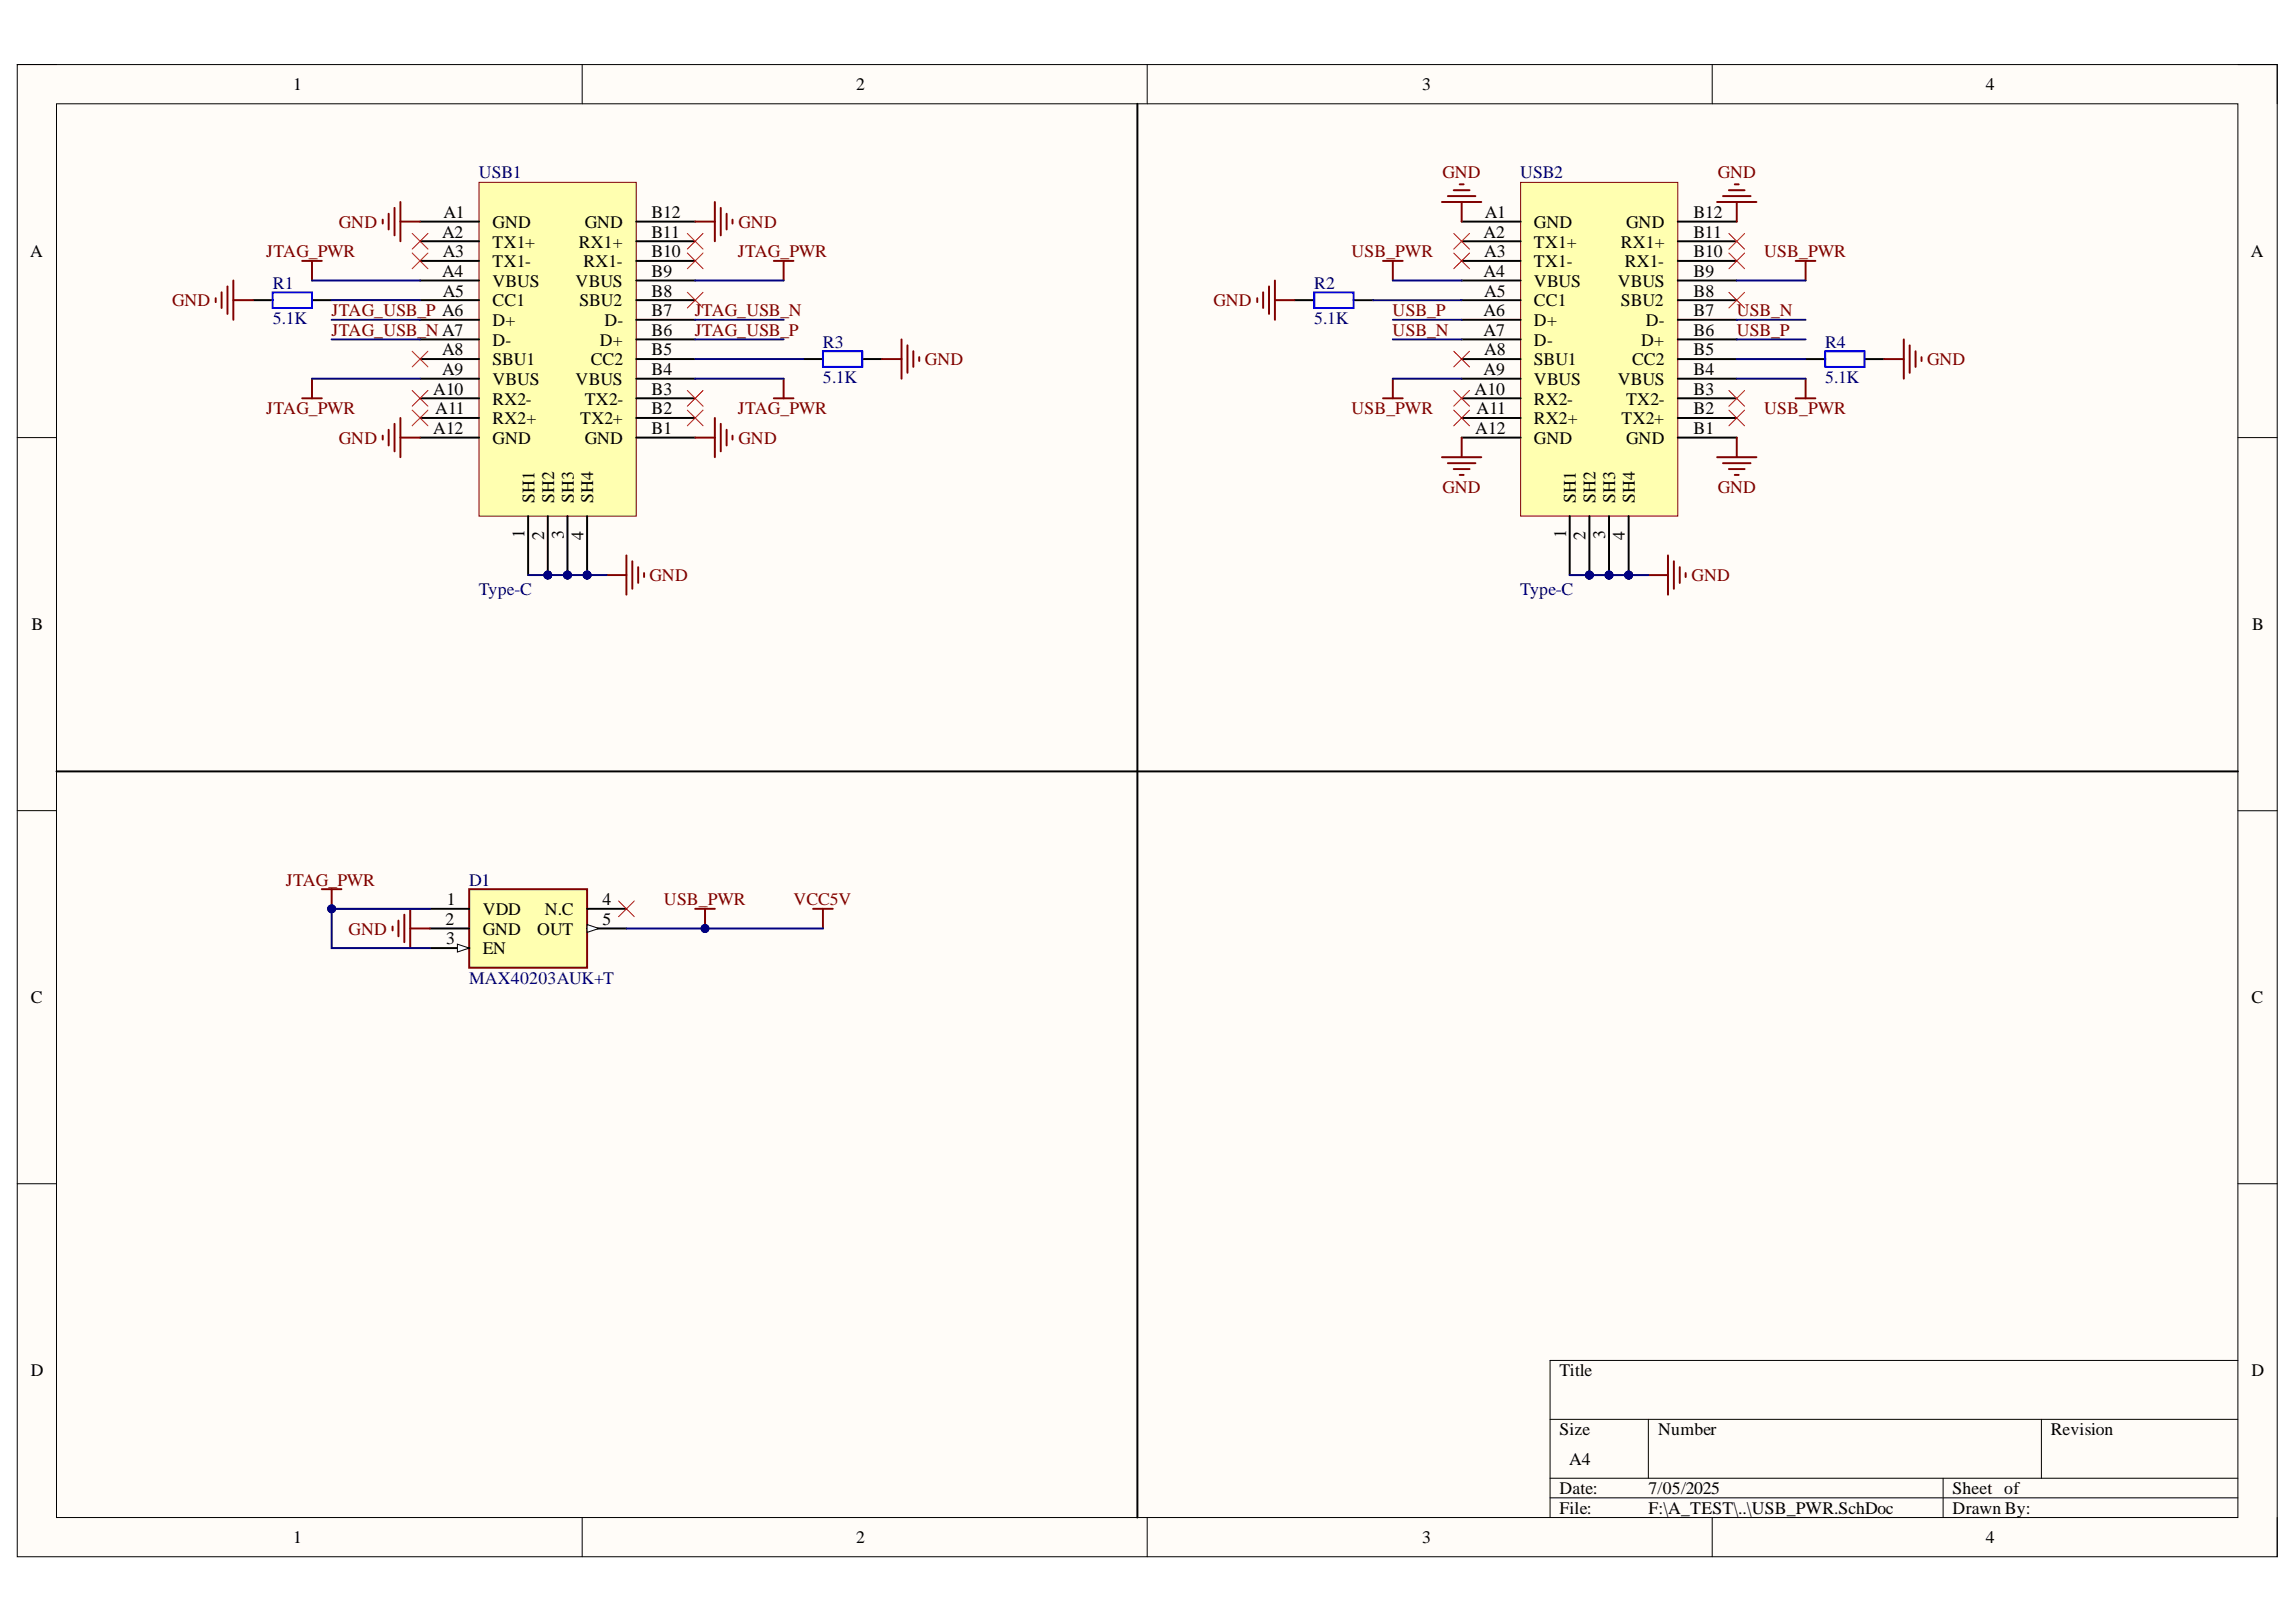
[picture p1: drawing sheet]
<svg xmlns="http://www.w3.org/2000/svg" width="297mm" height="210mm" viewBox="0 0 297 210" stroke-linecap="round" stroke-linejoin="round" font-family="sans-serif">
<defs><g id="words">
<g font-size="2.3">
<text x="37.9" y="11.7">1</text>
<text x="110.8" y="11.7">2</text>
<text x="184" y="11.7">3</text>
<text x="256.9" y="11.7">4</text>
<text x="57.4" y="28.2">A1</text>
<text x="63.7" y="29.5">GND</text>
<text x="75.7" y="29.5">GND</text>
<text x="84.3" y="28.2">B12</text>
<text x="192.1" y="28.2">A1</text>
<text x="198.5" y="29.5">GND</text>
<text x="210.4" y="29.5">GND</text>
<text x="219.1" y="28.2">B12</text>
<text x="3.9" y="33.3">A</text>
<text x="57.2" y="30.8">A2</text>
<text x="57.2" y="35.9">A4</text>
<text x="57.3" y="33.3">A3</text>
<text x="63.7" y="32">TX1+</text>
<text x="63.7" y="34.6">TX1-</text>
<text x="74.9" y="32">RX1+</text>
<text x="75.5" y="34.6">RX1-</text>
<text x="84.3" y="35.9">B9</text>
<text x="84.3" y="33.3">B10</text>
<text x="84.3" y="30.8">B11</text>
<text x="191.9" y="30.8">A2</text>
<text x="191.9" y="35.9">A4</text>
<text x="192" y="33.3">A3</text>
<text x="198.5" y="32">TX1+</text>
<text x="198.5" y="34.6">TX1-</text>
<text x="209.7" y="32">RX1+</text>
<text x="210.2" y="34.6">RX1-</text>
<text x="219.1" y="35.9">B9</text>
<text x="219.1" y="33.3">B10</text>
<text x="219.1" y="30.8">B11</text>
<text x="291.2" y="33.3">A</text>
<text x="57.3" y="38.4">A5</text>
<text x="63.7" y="37.1">VBUS</text>
<text x="63.7" y="39.7">CC1</text>
<text x="74.5" y="37.1">VBUS</text>
<text x="75" y="39.7">SBU2</text>
<text x="84.3" y="40.9">B7</text>
<text x="84.3" y="38.4">B8</text>
<text x="191.9" y="40.9">A6</text>
<text x="192" y="38.4">A5</text>
<text x="198.5" y="37.1">VBUS</text>
<text x="198.5" y="39.7">CC1</text>
<text x="209.3" y="37.1">VBUS</text>
<text x="209.7" y="39.7">SBU2</text>
<text x="219.1" y="40.9">B7</text>
<text x="219.1" y="38.4">B8</text>
<text x="57.2" y="46">A8</text>
<text x="63.7" y="42.2">D+</text>
<text x="63.7" y="44.7">D-</text>
<text x="63.7" y="47.3">SBU1</text>
<text x="76.4" y="47.3">CC2</text>
<text x="77.6" y="44.7">D+</text>
<text x="78.2" y="42.2">D-</text>
<text x="84.3" y="46">B5</text>
<text x="84.3" y="43.5">B6</text>
<text x="191.9" y="43.5">A7</text>
<text x="192" y="46">A8</text>
<text x="198.5" y="42.2">D+</text>
<text x="198.5" y="44.7">D-</text>
<text x="198.5" y="47.3">SBU1</text>
<text x="211.1" y="47.3">CC2</text>
<text x="212.3" y="44.7">D+</text>
<text x="212.9" y="42.2">D-</text>
<text x="219.1" y="46">B5</text>
<text x="219.1" y="43.5">B6</text>
<text x="56" y="51.1">A10</text>
<text x="56.3" y="53.6">A11</text>
<text x="57.2" y="48.5">A9</text>
<text x="63.7" y="49.8">VBUS</text>
<text x="63.7" y="52.3">RX2-</text>
<text x="74.5" y="49.8">VBUS</text>
<text x="75.7" y="52.3">TX2-</text>
<text x="84.3" y="53.6">B2</text>
<text x="84.3" y="51.1">B3</text>
<text x="84.3" y="48.5">B4</text>
<text x="190.8" y="51.1">A10</text>
<text x="191" y="53.6">A11</text>
<text x="191.9" y="48.5">A9</text>
<text x="198.5" y="49.8">VBUS</text>
<text x="198.5" y="52.3">RX2-</text>
<text x="209.3" y="49.8">VBUS</text>
<text x="210.4" y="52.3">TX2-</text>
<text x="219.1" y="53.6">B2</text>
<text x="219.1" y="51.1">B3</text>
<text x="219.1" y="48.5">B4</text>
<text x="56" y="56.2">A12</text>
<text x="63.7" y="54.9">RX2+</text>
<text x="63.7" y="57.4">GND</text>
<text x="75.1" y="54.9">TX2+</text>
<text x="75.7" y="57.4">GND</text>
<text x="84.3" y="56.2">B1</text>
<text x="190.8" y="56.2">A12</text>
<text x="198.5" y="54.9">RX2+</text>
<text x="198.5" y="57.4">GND</text>
<text x="209.8" y="54.9">TX2+</text>
<text x="210.4" y="57.4">GND</text>
<text x="219.1" y="56.2">B1</text>
<text x="69.1" y="65" transform="rotate(-90 69.1 65)">SH1</text>
<text x="71.7" y="65" transform="rotate(-90 71.7 65)">SH2</text>
<text x="74.2" y="65" transform="rotate(-90 74.2 65)">SH3</text>
<text x="76.8" y="65" transform="rotate(-90 76.8 65)">SH4</text>
<text x="203.9" y="65" transform="rotate(-90 203.9 65)">SH1</text>
<text x="206.4" y="65" transform="rotate(-90 206.4 65)">SH2</text>
<text x="208.9" y="65" transform="rotate(-90 208.9 65)">SH3</text>
<text x="211.5" y="65" transform="rotate(-90 211.5 65)">SH4</text>
<text x="67.9" y="69.7" transform="rotate(-90 67.9 69.7)">1</text>
<text x="70.4" y="69.9" transform="rotate(-90 70.4 69.9)">2</text>
<text x="72.9" y="69.8" transform="rotate(-90 72.9 69.8)">3</text>
<text x="75.5" y="69.9" transform="rotate(-90 75.5 69.9)">4</text>
<text x="202.6" y="69.7" transform="rotate(-90 202.6 69.7)">1</text>
<text x="205.1" y="69.9" transform="rotate(-90 205.1 69.9)">2</text>
<text x="207.7" y="69.8" transform="rotate(-90 207.7 69.8)">3</text>
<text x="210.2" y="69.9" transform="rotate(-90 210.2 69.9)">4</text>
<text x="4.1" y="81.5">B</text>
<text x="291.4" y="81.5">B</text>
<text x="57.6" y="119.7">2</text>
<text x="57.8" y="117.1">1</text>
<text x="62.5" y="118.4">VDD</text>
<text x="70.5" y="118.4">N.C</text>
<text x="77.9" y="117.1">4</text>
<text x="77.9" y="119.7">5</text>
<text x="57.7" y="122.2">3</text>
<text x="62.5" y="120.9">GND</text>
<text x="62.5" y="123.5">EN</text>
<text x="69.5" y="120.9">OUT</text>
<text x="4" y="129.8">C</text>
<text x="291.3" y="129.8">C</text>
<text x="4" y="178.1">D</text>
<text x="201.8" y="178.1">Title</text>
<text x="291.3" y="178.1">D</text>
<text x="201.8" y="185.7">Size</text>
<text x="214.5" y="185.7">Number</text>
<text x="265.3" y="185.7">Revision</text>
<text x="203" y="189.5">A4</text>
<text x="201.8" y="193.3">Date:</text>
<text x="201.8" y="195.9">File:</text>
<text x="213.3" y="193.3">7/05/2025</text>
<text x="213.3" y="195.9">F:\A_TEST\..\USB_PWR.SchDoc</text>
<text x="252.6" y="193.3">Sheet of</text>
<text x="252.6" y="195.9">Drawn By:</text>
<text x="37.9" y="199.7">1</text>
<text x="110.8" y="199.7">2</text>
<text x="184" y="199.7">3</text>
<text x="256.9" y="199.7">4</text>
</g>
<g font-size="2.3" fill="#000080">
<text x="61.9" y="23.1">USB1</text>
<text x="196.7" y="23.1">USB2</text>
<text x="35.3" y="41.9">5.1K</text>
<text x="35.3" y="37.4">R1</text>
<text x="170" y="41.9">5.1K</text>
<text x="170" y="37.4">R2</text>
<text x="106.5" y="45">R3</text>
<text x="236.1" y="45">R4</text>
<text x="106.5" y="49.6">5.1K</text>
<text x="236.1" y="49.6">5.1K</text>
<text x="61.9" y="77">Type-C</text>
<text x="196.7" y="77">Type-C</text>
<text x="60.7" y="114.6">D1</text>
<text x="60.7" y="127.3">MAX40203AUK+T</text>
</g>
<g font-size="2.3" fill="#800000">
<text x="186.6" y="23.1">GND</text>
<text x="222.2" y="23.1">GND</text>
<text x="43.8" y="29.5">GND</text>
<text x="95.5" y="29.5">GND</text>
<text x="34.4" y="33.3">JTAG_PWR</text>
<text x="95.5" y="33.3">JTAG_PWR</text>
<text x="174.8" y="33.3">USB_PWR</text>
<text x="228.2" y="33.3">USB_PWR</text>
<text x="22.3" y="39.7">GND</text>
<text x="42.9" y="40.9">JTAG_USB_P A6</text>
<text x="89.9" y="40.9">JTAG_USB_N</text>
<text x="157" y="39.7">GND</text>
<text x="180.2" y="40.9">USB_P</text>
<text x="224.7" y="40.9">USB_N</text>
<text x="42.9" y="43.5">JTAG_USB_N A7</text>
<text x="89.9" y="43.5">JTAG_USB_P</text>
<text x="119.7" y="47.3">GND</text>
<text x="180.2" y="43.5">USB_N</text>
<text x="224.7" y="43.5">USB_P</text>
<text x="249.3" y="47.3">GND</text>
<text x="34.4" y="53.6">JTAG_PWR</text>
<text x="95.5" y="53.6">JTAG_PWR</text>
<text x="174.8" y="53.6">USB_PWR</text>
<text x="228.2" y="53.6">USB_PWR</text>
<text x="43.8" y="57.4">GND</text>
<text x="95.5" y="57.4">GND</text>
<text x="186.6" y="63.8">GND</text>
<text x="222.2" y="63.8">GND</text>
<text x="84" y="75.2">GND</text>
<text x="218.8" y="75.2">GND</text>
<text x="37" y="114.6">JTAG_PWR</text>
<text x="85.9" y="117.1">USB_PWR</text>
<text x="102.7" y="117.1">VCC5V</text>
<text x="45.1" y="120.9">GND</text>
</g>
</g></defs>
<path d="M2.2 8.4h292.4v193.1h-292.4z" fill-rule="evenodd" fill="#fffcf8"/>
<path d="M2.2 8.4h292.4v193.1h-292.4z" fill="none" stroke="#000" stroke-width=".13"/>
<path d="M7.3 13.4h282.2v183h-282.2z" fill-rule="evenodd" fill="#fffcf8"/>
<g fill="none" stroke="#000" stroke-width=".13">
<path d="M2.2 8.4h5.1M7.3 13.4h282.2v183h-282.2zM75.3 8.4v5M148.4 8.4v5M221.5 8.4v5M289.5 8.4h5.1v5M2.2 56.6h5.1M289.5 56.6h5.1M2.2 104.9h5.1M289.5 104.9h5.1M2.2 153.2h5.1M289.5 153.2h5.1"/>
<path d="M289.5 176.1h-89v20.3M75.3 196.4v5.1M148.4 196.4v5.1M200.5 183.7h89M200.5 191.3h89M200.5 193.8h89M213.3 183.7v7.6M221.5 196.4v5.1M251.4 191.3v5.1M264.1 183.7v7.6M294.6 196.4v5.1"/>
</g>
<circle cx="76" cy="74.4" r=".51" fill="#000080"/>
<circle cx="76" cy="74.4" r=".51" fill="none" stroke="#000080" stroke-width=".13"/>
<circle cx="70.9" cy="74.4" r=".51" fill="#000080"/>
<circle cx="70.9" cy="74.4" r=".51" fill="none" stroke="#000080" stroke-width=".13"/>
<circle cx="73.4" cy="74.4" r=".51" fill="#000080"/>
<circle cx="73.4" cy="74.4" r=".51" fill="none" stroke="#000080" stroke-width=".13"/>
<path d="M62 23.6h20.3v43.2h-20.3z" fill-rule="evenodd" fill="#ffffb0"/>
<path d="M62 23.6h20.3v43.2h-20.3z" fill="none" stroke="#800000" stroke-width=".13"/>
<g fill="none" stroke="#000" stroke-width=".25">
<path d="M54.3 28.7h7.7M54.3 31.2h7.7M54.3 33.8h7.7M54.3 36.3h7.7M54.3 38.8h7.7M82.3 28.7h7.6M82.3 31.2h7.6M82.3 33.8h7.6M82.3 36.3h7.6M82.3 38.8h7.6M54.3 41.4h7.7M54.3 43.9h7.7"/>
<path d="M54.3 46.5h7.7M54.3 49h7.7M54.3 51.5h7.7M54.3 54.1h7.7M54.3 56.6h7.7M82.3 41.4h7.6M82.3 43.9h7.6M82.3 46.5h7.6M82.3 49h7.6M82.3 51.5h7.6M82.3 54.1h7.6M82.3 56.6h7.6"/>
<path d="M76 66.8v7.6"/>
</g>
<circle cx="76" cy="74.4" r=".51" fill="#000080"/>
<circle cx="76" cy="74.4" r=".51" fill="none" stroke="#000080" stroke-width=".13"/>
<path d="M68.3 66.8v7.6M70.9 66.8v7.6" fill="none" stroke="#000" stroke-width=".25"/>
<circle cx="70.9" cy="74.4" r=".51" fill="#000080"/>
<circle cx="70.9" cy="74.4" r=".51" fill="none" stroke="#000080" stroke-width=".13"/>
<path d="M73.4 66.8v7.6" fill="none" stroke="#000" stroke-width=".25"/>
<circle cx="73.4" cy="74.4" r=".51" fill="#000080"/>
<circle cx="73.4" cy="74.4" r=".51" fill="none" stroke="#000080" stroke-width=".13"/>
<g fill="none" stroke="#800000" stroke-width=".25">
<path d="M27.9 38.6v.5M28.7 37.8v2.1M29.4 37.1v3.5M30.2 36.3v5.1M30.2 38.8h2.5M49.5 28.4v.5M50.3 27.7v2M51 26.9v3.6M51.8 26.1v5.1M51.8 28.7h2.5M89.9 28.7h2.6M92.5 26.1v5.1"/>
<path d="M93.2 26.9v3.6M94 27.7v2M94.8 28.4v.5M49.5 56.4v.5M50.3 55.6v2M51 54.8v3.6M51.8 54.1v5.1M51.8 56.6h2.5M89.9 56.6h2.6M92.5 54.1v5.1M93.2 54.8v3.6M94 55.6v2"/>
<path d="M94.8 56.4v.5M114.1 46.5h2.5M116.6 43.9v5.1M117.4 44.7v3.5M118.2 45.5v2M118.9 46.2v.5"/>
</g>
<g fill="none" stroke="#f00" stroke-width=".13">
<path d="M53.3 32.7l2.1 2.1M55.4 32.7l-2.1 2.1M88.9 37.8l2.1 2.1M88.9 32.7l2.1 2.1M91 37.8l-2.1 2.1M91 32.7l-2.1 2.1M53.3 45.5l2.1 2M53.3 50.5l2.1 2.1M53.3 53.1l2.1 2M55.4 45.5l-2.1 2M55.4 50.5l-2.1 2.1M55.4 53.1l-2.1 2"/>
<path d="M88.9 53.1l2.1 2M88.9 50.5l2.1 2.1M91 53.1l-2.1 2M91 50.5l-2.1 2.1"/>
</g>
<path d="M32.7 38.8h2.6M40.4 38.8h2.5M103.9 46.5h2.6M111.5 46.5h2.6" fill="none" stroke="#000" stroke-width=".25"/>
<path d="M35.3 37.8h5.1v2.1h-5.1zM106.5 45.5h5v2h-5z" fill="none" stroke="#00f" stroke-width=".25"/>
<circle cx="210.7" cy="74.4" r=".51" fill="#000080"/>
<circle cx="210.7" cy="74.4" r=".51" fill="none" stroke="#000080" stroke-width=".13"/>
<circle cx="205.6" cy="74.4" r=".51" fill="#000080"/>
<circle cx="205.6" cy="74.4" r=".51" fill="none" stroke="#000080" stroke-width=".13"/>
<circle cx="208.2" cy="74.4" r=".51" fill="#000080"/>
<circle cx="208.2" cy="74.4" r=".51" fill="none" stroke="#000080" stroke-width=".13"/>
<path d="M196.7 23.6h20.4v43.2h-20.4z" fill-rule="evenodd" fill="#ffffb0"/>
<path d="M196.7 23.6h20.4v43.2h-20.4z" fill="none" stroke="#800000" stroke-width=".13"/>
<g fill="none" stroke="#000" stroke-width=".25">
<path d="M189.1 28.7h7.6M189.1 31.2h7.6M189.1 33.8h7.6M189.1 36.3h7.6M189.1 38.8h7.6M217.1 28.7h7.6M217.1 31.2h7.6M217.1 33.8h7.6M217.1 36.3h7.6M217.1 38.8h7.6M189.1 41.4h7.6M189.1 43.9h7.6"/>
<path d="M189.1 46.5h7.6M189.1 49h7.6M189.1 51.5h7.6M189.1 54.1h7.6M189.1 56.6h7.6M217.1 41.4h7.6M217.1 43.9h7.6M217.1 46.5h7.6M217.1 49h7.6M217.1 51.5h7.6M217.1 54.1h7.6M217.1 56.6h7.6"/>
<path d="M210.7 66.8v7.6"/>
</g>
<circle cx="210.7" cy="74.4" r=".51" fill="#000080"/>
<circle cx="210.7" cy="74.4" r=".51" fill="none" stroke="#000080" stroke-width=".13"/>
<path d="M203.1 66.8v7.6M205.6 66.8v7.6" fill="none" stroke="#000" stroke-width=".25"/>
<circle cx="205.6" cy="74.4" r=".51" fill="#000080"/>
<circle cx="205.6" cy="74.4" r=".51" fill="none" stroke="#000080" stroke-width=".13"/>
<path d="M208.2 66.8v7.6" fill="none" stroke="#000" stroke-width=".25"/>
<circle cx="208.2" cy="74.4" r=".51" fill="#000080"/>
<circle cx="208.2" cy="74.4" r=".51" fill="none" stroke="#000080" stroke-width=".13"/>
<g fill="none" stroke="#800000" stroke-width=".25">
<path d="M162.7 38.6v.5M163.4 37.8v2.1M164.2 37.1v3.5M164.9 36.3v5.1M164.9 38.8h2.6M178.9 33.8h2.6M180.2 33.8v2.5M186.6 26.1h5M187.3 25.4h3.6M188.1 24.6h2M188.8 23.9h.6M189.1 26.1v2.6"/>
<path d="M222.1 26.1h5.1M222.9 25.4h3.6M223.7 24.6h2M224.4 23.9h.5M224.7 26.1v2.6M232.3 33.8h2.6M233.6 33.8v2.5M178.9 51.5h2.6M180.2 49v2.5M186.6 59.2h5M187.3 59.9h3.6M189.1 56.6v2.6"/>
<path d="M222.1 59.2h5.1M222.9 59.9h3.6M224.7 56.6v2.6M232.3 51.5h2.6M233.6 49v2.5M243.8 46.5h2.5M246.3 43.9v5.1M247.1 44.7v3.5M247.8 45.5v2M248.6 46.2v.5M78.5 74.4h2.5M81 71.9v5.1"/>
<path d="M81.8 72.6v3.6M82.6 73.4v2M83.3 74.2v.5M188.1 60.7h2M188.8 61.5h.6M213.3 74.4h2.5M215.8 71.9v5.1M216.6 72.6v3.6M217.3 73.4v2M218.1 74.2v.5M223.7 60.7h2M224.4 61.5h.5"/>
<path d="M105.2 117.6h2.5M106.5 117.6v2.6"/>
</g>
<g fill="none" stroke="#f00" stroke-width=".13">
<path d="M53.3 30.2l2.1 2M55.4 30.2l-2.1 2M88.9 30.2l2.1 2M91 30.2l-2.1 2M188.1 30.2l2 2M188.1 32.7l2 2.1M190.1 30.2l-2 2M190.1 32.7l-2 2.1M223.7 32.7l2 2.1M223.7 30.2l2 2M223.7 37.8l2 2.1M225.7 32.7l-2 2.1"/>
<path d="M225.7 30.2l-2 2M225.7 37.8l-2 2.1M188.1 50.5l2 2.1M188.1 53.1l2 2M188.1 45.5l2 2M190.1 50.5l-2 2.1M190.1 53.1l-2 2M190.1 45.5l-2 2M223.7 53.1l2 2M223.7 50.5l2 2.1M225.7 53.1l-2 2M225.7 50.5l-2 2.1"/>
</g>
<path d="M167.5 38.8h2.5M175.1 38.8h2.6M233.6 46.5h2.5M241.2 46.5h2.6" fill="none" stroke="#000" stroke-width=".25"/>
<path d="M170 37.8h5.1v2.1h-5.1zM236.1 45.5h5.1v2h-5.1z" fill="none" stroke="#00f" stroke-width=".25"/>
<path d="M60.7 115.1h15.3v10.1h-15.3z" fill-rule="evenodd" fill="#ffffb0"/>
<path d="M60.7 115.1h15.3v10.1h-15.3z" fill="none" stroke="#800000" stroke-width=".25"/>
<path d="M55.6 117.6h5.1M55.6 120.2h5.1M55.6 122.7h5.1" fill="none" stroke="#000" stroke-width=".25"/>
<path d="M59.2 122.2l1.5 .5-1.5 .5z" fill="#f8fcff"/>
<path d="M59.2 122.2l1.5 .5-1.5 .5z" fill="none" stroke="#000" stroke-width=".13"/>
<path d="M76 117.6h5M76 120.2h5" fill="none" stroke="#000" stroke-width=".25"/>
<path d="M76 119.6l1.5 .6-1.5 .5z" fill="#f8fcff"/>
<path d="M76 119.6l1.5 .6-1.5 .5z" fill="none" stroke="#000" stroke-width=".13"/>
<path d="M41.6 115.1h2.6M42.9 115.1v2.5M50.8 119.9v.5M51.5 119.1v2.1M52.3 118.4v3.5M53.1 117.6v5.1M53.1 120.2h2.5" fill="none" stroke="#800000" stroke-width=".25"/>
<path d="M80 116.6l2.1 2M82.1 116.6l-2.1 2" fill="none" stroke="#f00" stroke-width=".13"/>
<path d="M147.1 13.4v183M7.3 99.8h282.2" fill="none" stroke="#000" stroke-width=".25"/>
<circle cx="42.9" cy="117.6" r=".51" fill="#000080"/>
<circle cx="42.9" cy="117.6" r=".51" fill="none" stroke="#000080" stroke-width=".13"/>
<path d="M39.1 33.8h2.5M40.4 33.8v2.5M100.1 33.8h2.6M101.4 33.8v2.5M39.1 51.5h2.5M40.4 49v2.5M100.1 51.5h2.6M101.4 49v2.5M89.9 117.6h2.6M91.2 117.6v2.6" fill="none" stroke="#800000" stroke-width=".25"/>
<circle cx="91.2" cy="120.2" r=".51" fill="#000080"/>
<circle cx="91.2" cy="120.2" r=".51" fill="none" stroke="#000080" stroke-width=".13"/>
<g fill="none" stroke="#000080" stroke-width=".25">
<path d="M40.4 36.3h13.9M42.9 38.8h11.4M89.9 36.3h11.5M177.7 38.8h11.4M180.2 36.3h8.9M224.7 36.3h8.9M40.4 49h13.9M42.9 41.4h11.4M42.9 43.9h11.4M89.9 41.4h11.5M89.9 43.9h11.5M89.9 46.5h14"/>
<path d="M89.9 49h11.5M180.2 41.4h8.9M180.2 43.9h8.9M180.2 49h8.9M224.7 41.4h8.9M224.7 43.9h8.9M224.7 46.5h8.9M224.7 49h8.9M68.3 74.4h10.2"/>
</g>
<circle cx="76" cy="74.4" r=".51" fill="#000080"/>
<circle cx="76" cy="74.4" r=".51" fill="none" stroke="#000080" stroke-width=".13"/>
<circle cx="73.4" cy="74.4" r=".51" fill="#000080"/>
<circle cx="73.4" cy="74.4" r=".51" fill="none" stroke="#000080" stroke-width=".13"/>
<circle cx="70.9" cy="74.4" r=".51" fill="#000080"/>
<circle cx="70.9" cy="74.4" r=".51" fill="none" stroke="#000080" stroke-width=".13"/>
<path d="M203.1 74.4h10.2" fill="none" stroke="#000080" stroke-width=".25"/>
<circle cx="205.6" cy="74.4" r=".51" fill="#000080"/>
<circle cx="205.6" cy="74.4" r=".51" fill="none" stroke="#000080" stroke-width=".13"/>
<circle cx="208.2" cy="74.4" r=".51" fill="#000080"/>
<circle cx="208.2" cy="74.4" r=".51" fill="none" stroke="#000080" stroke-width=".13"/>
<circle cx="210.7" cy="74.4" r=".51" fill="#000080"/>
<circle cx="210.7" cy="74.4" r=".51" fill="none" stroke="#000080" stroke-width=".13"/>
<path d="M81 120.2h25.5" fill="none" stroke="#000080" stroke-width=".25"/>
<circle cx="91.2" cy="120.2" r=".51" fill="#000080"/>
<circle cx="91.2" cy="120.2" r=".51" fill="none" stroke="#000080" stroke-width=".13"/>
<path d="M55.6 117.6h-12.7v5.1h12.7" fill="none" stroke="#000080" stroke-width=".25"/>
<circle cx="42.9" cy="117.6" r=".51" fill="#000080"/>
<circle cx="42.9" cy="117.6" r=".51" fill="none" stroke="#000080" stroke-width=".13"/>
<use href="#words"/>
</svg>
